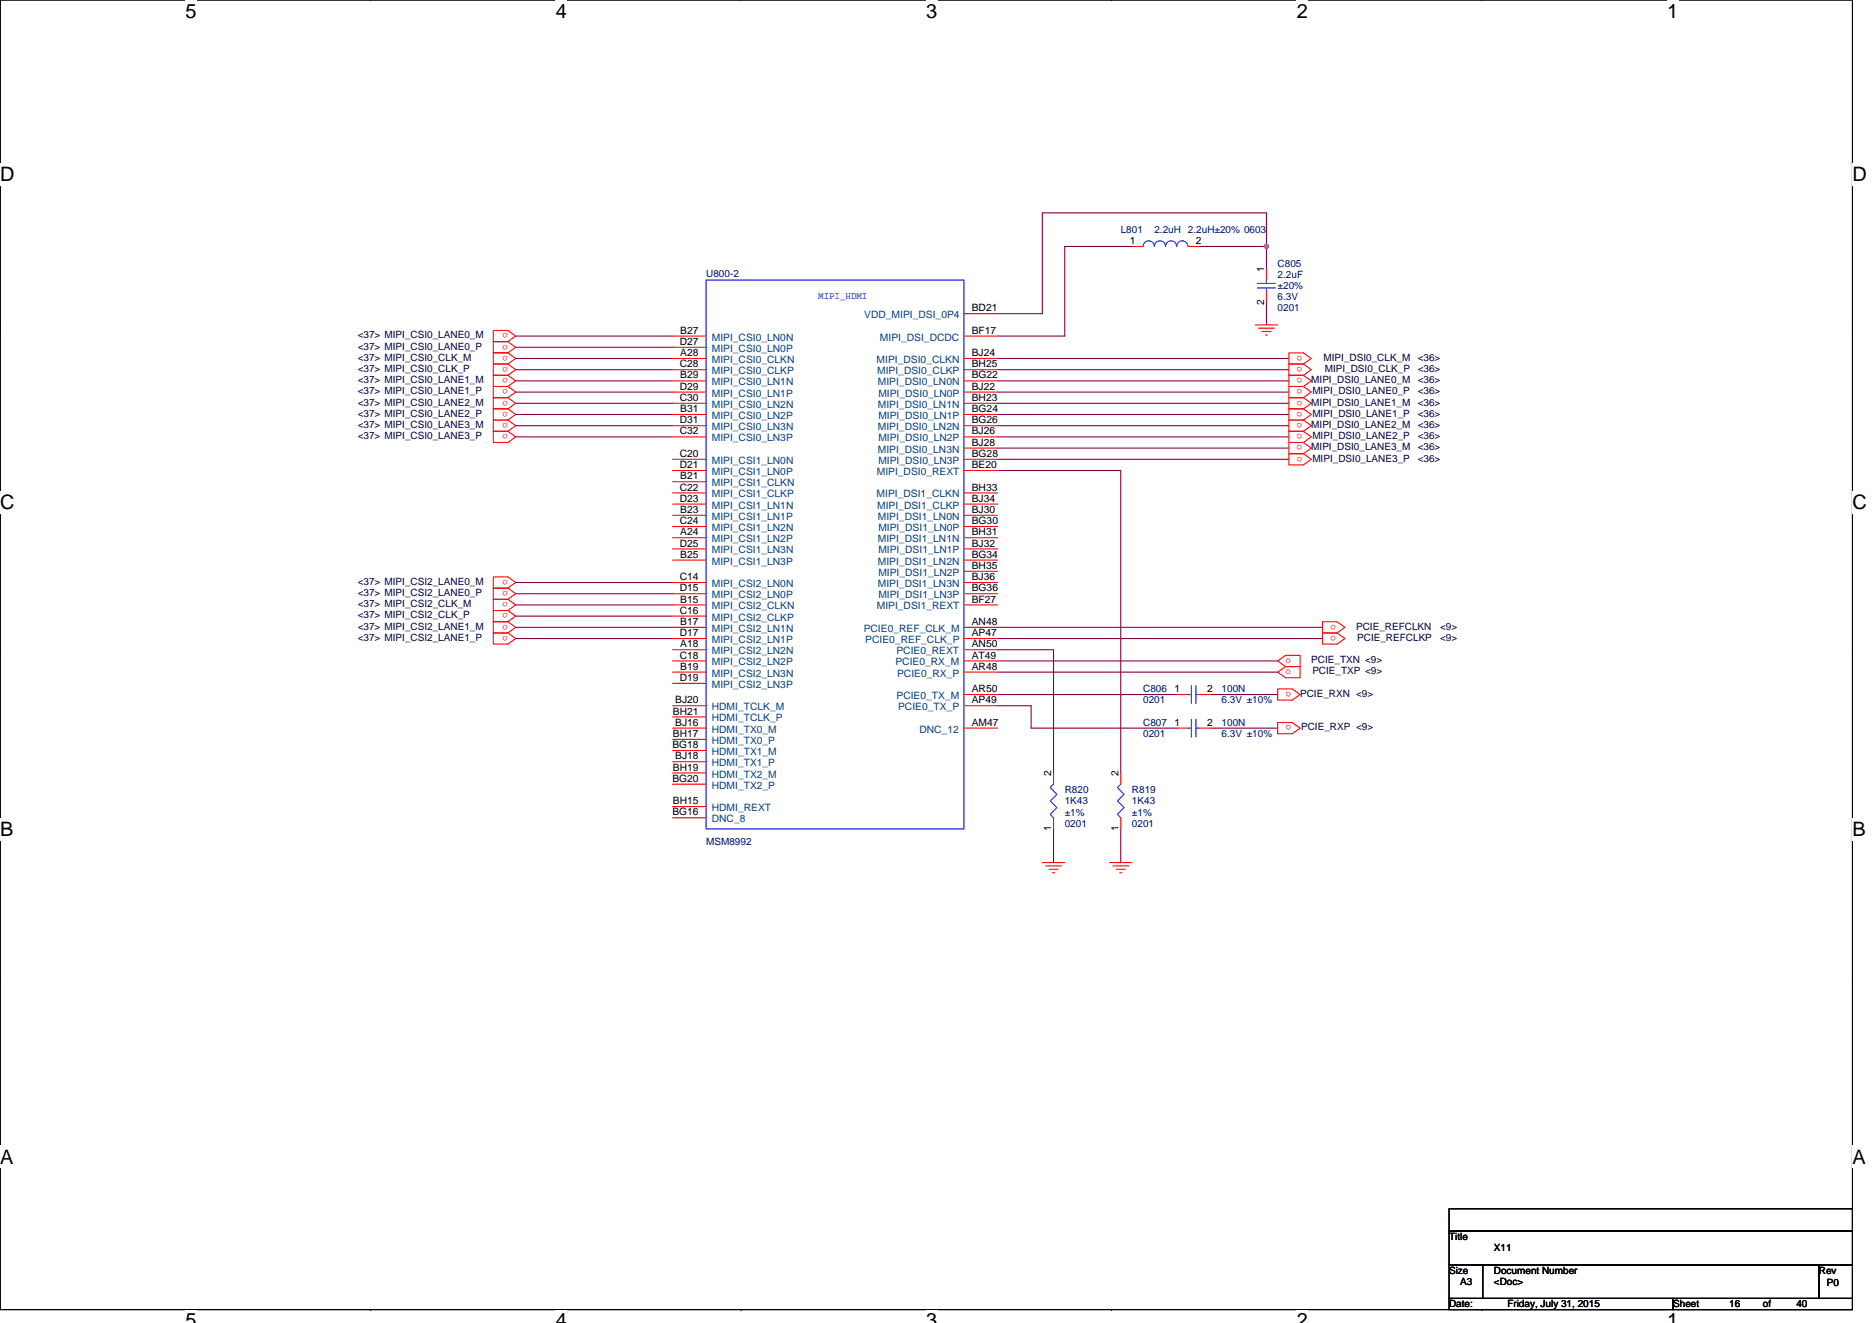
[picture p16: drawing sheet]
<svg xmlns="http://www.w3.org/2000/svg" width="297mm" height="210mm" viewBox="0 0 297 210" stroke-linecap="round" stroke-linejoin="round" font-family="sans-serif">
<defs><g id="words">
<g font-size="3.2">
<text x="29.4" y="2.8">5</text>
<text x="88.2" y="2.8">4</text>
<text x="147" y="2.8">3</text>
<text x="205.8" y="2.8">2</text>
<text x="264.5" y="2.8">1</text>
<text x="0" y="28.8">D</text>
<text x="293.9" y="28.8">D</text>
<text x="0" y="80.8">C</text>
<text x="293.9" y="80.8">C</text>
<text x="0" y="132.7">B</text>
<text x="293.9" y="132.7">B</text>
<text x="0" y="184.7">A</text>
<text x="293.9" y="184.7">A</text>
<text x="29.4" y="210.7">5</text>
<text x="88.2" y="210.7">4</text>
<text x="147" y="210.7">3</text>
<text x="205.8" y="210.7">2</text>
<text x="264.5" y="210.7">1</text>
</g>
<g font-size="1.6" fill="#000080">
<text x="177.8" y="37">L801</text>
<text x="183.2" y="37">2.2uH</text>
<text x="188.5" y="37">2.2uH±20% 0603</text>
<text x="112.1" y="43.9">U800-2</text>
<text x="202.7" y="42.3">C805</text>
<text x="202.7" y="44.1">2.2uF</text>
<text x="202.7" y="47.6">6.3V</text>
<text x="202.7" y="45.9">±20%</text>
<text x="202.7" y="49.4">0201</text>
<text x="181.4" y="109.9">C806</text>
<text x="181.4" y="111.7">0201</text>
<text x="193.8" y="109.9">100N</text>
<text x="193.8" y="111.7">6.3V ±10%</text>
<text x="181.4" y="115.2">C807</text>
<text x="181.4" y="117">0201</text>
<text x="193.8" y="115.2">100N</text>
<text x="193.8" y="117">6.3V ±10%</text>
<text x="168.9" y="125.9">R820</text>
<text x="179.6" y="125.9">R819</text>
<text x="168.9" y="127.7">1K43</text>
<text x="168.9" y="129.4">±1%</text>
<text x="168.9" y="131.2">0201</text>
<text x="179.6" y="127.7">1K43</text>
<text x="179.6" y="129.4">±1%</text>
<text x="179.6" y="131.2">0201</text>
<text x="112.1" y="134">MSM8992</text>
</g>
<g font-size="1.6">
<text x="179.3" y="38.7">1</text>
<text x="189.8" y="38.7">2</text>
<text x="200.6" y="43.2" transform="rotate(-90 200.6 43.2)">1</text>
<text x="107.9" y="53">B27</text>
<text x="154.2" y="49.4">BD21</text>
<text x="154.2" y="53">BF17</text>
<text x="200.6" y="48.4" transform="rotate(-90 200.6 48.4)">2</text>
<text x="107.9" y="58.3">C28</text>
<text x="107.9" y="54.7">D27</text>
<text x="107.9" y="56.5">A28</text>
<text x="154.2" y="58.3">BH25</text>
<text x="154.2" y="56.5">BJ24</text>
<text x="107.9" y="63.6">C30</text>
<text x="107.9" y="61.8">D29</text>
<text x="107.9" y="60.1">B29</text>
<text x="107.9" y="65.4">B31</text>
<text x="154.2" y="63.6">BH23</text>
<text x="154.2" y="60.1">BG22</text>
<text x="154.2" y="65.4">BG24</text>
<text x="154.2" y="61.8">BJ22</text>
<text x="107.9" y="69">C32</text>
<text x="107.9" y="67.2">D31</text>
<text x="154.2" y="67.2">BG26</text>
<text x="154.2" y="70.7">BJ28</text>
<text x="154.2" y="69">BJ26</text>
<text x="107.9" y="77.9">C22</text>
<text x="107.9" y="74.3">D21</text>
<text x="107.9" y="72.5">C20</text>
<text x="107.9" y="76.1">B21</text>
<text x="154.2" y="74.3">BE20</text>
<text x="154.2" y="72.5">BG28</text>
<text x="154.2" y="77.9">BH33</text>
<text x="107.9" y="83.2">C24</text>
<text x="107.9" y="79.6">D23</text>
<text x="107.9" y="81.4">B23</text>
<text x="154.2" y="79.6">BJ34</text>
<text x="154.2" y="81.4">BJ30</text>
<text x="154.2" y="83.2">BG30</text>
<text x="107.9" y="86.7">D25</text>
<text x="107.9" y="88.5">B25</text>
<text x="107.9" y="85">A24</text>
<text x="154.2" y="88.5">BG34</text>
<text x="154.2" y="85">BH31</text>
<text x="154.2" y="86.7">BJ32</text>
<text x="107.9" y="93.9">D15</text>
<text x="107.9" y="92.1">C14</text>
<text x="107.9" y="95.6">B15</text>
<text x="154.2" y="92.1">BJ36</text>
<text x="154.2" y="95.6">BF27</text>
<text x="154.2" y="93.9">BG36</text>
<text x="154.2" y="90.3">BH35</text>
<text x="107.9" y="101">D17</text>
<text x="107.9" y="97.4">C16</text>
<text x="107.9" y="99.2">B17</text>
<text x="154.2" y="101">AP47</text>
<text x="154.2" y="99.2">AN48</text>
<text x="107.9" y="104.5">C18</text>
<text x="107.9" y="106.3">B19</text>
<text x="107.9" y="102.7">A18</text>
<text x="154.2" y="106.3">AR48</text>
<text x="154.2" y="104.5">AT49</text>
<text x="154.2" y="102.7">AN50</text>
<text x="106.8" y="113.4">BH21</text>
<text x="107.1" y="111.6">BJ20</text>
<text x="107.9" y="108.1">D19</text>
<text x="154.2" y="111.6">AP49</text>
<text x="154.2" y="109.9">AR50</text>
<text x="186.4" y="109.9">1</text>
<text x="191.5" y="109.9">2</text>
<text x="106.7" y="118.7">BG18</text>
<text x="106.8" y="117">BH17</text>
<text x="107.1" y="115.2">BJ16</text>
<text x="154.2" y="115.2">AM47</text>
<text x="186.4" y="115.2">1</text>
<text x="191.5" y="115.2">2</text>
<text x="106.7" y="124.1">BG20</text>
<text x="106.8" y="122.3">BH19</text>
<text x="107.1" y="120.5">BJ18</text>
<text x="166.8" y="123.2" transform="rotate(-90 166.8 123.2)">2</text>
<text x="177.5" y="123.2" transform="rotate(-90 177.5 123.2)">2</text>
<text x="106.7" y="129.4">BG16</text>
<text x="106.8" y="127.6">BH15</text>
<text x="166.8" y="132" transform="rotate(-90 166.8 132)">1</text>
<text x="177.5" y="132" transform="rotate(-90 177.5 132)">1</text>
<text x="229.9" y="196.8">Title</text>
<text x="229.9" y="202.2">Size</text>
<text x="231.7" y="203.9">A3</text>
<text x="237" y="202.2">Document Number</text>
<text x="237" y="203.9">&lt;Doc&gt;</text>
<text x="237" y="198.6">X11</text>
<text x="288.6" y="202.2">Rev</text>
<text x="229.9" y="207.5">Date:</text>
<text x="239.2" y="207.5">Friday, July 31, 2015</text>
<text x="265.5" y="207.5">Sheet</text>
<text x="274.4" y="207.5">16</text>
<text x="279.7" y="207.5">of</text>
<text x="285" y="207.5">40</text>
<text x="289.9" y="204.1">P0</text>
</g>
<text font-size="1.6" fill="#00f" x="129.8" y="47.5">MIPI_HDMI</text>
<g font-size="1.6" fill="#000040">
<text x="56.8" y="53.7">&lt;37&gt; MIPI_CSI0_LANE0_M</text>
<text x="56.8" y="55.5">&lt;37&gt; MIPI_CSI0_LANE0_P</text>
<text x="56.8" y="57.3">&lt;37&gt; MIPI_CSI0_CLK_M</text>
<text x="56.8" y="59">&lt;37&gt; MIPI_CSI0_CLK_P</text>
<text x="210" y="57.3">MIPI_DSI0_CLK_M</text>
<text x="210.2" y="59">MIPI_DSI0_CLK_P</text>
<text x="225" y="57.3">&lt;36&gt;</text>
<text x="225" y="59">&lt;36&gt;</text>
<text x="56.8" y="60.8">&lt;37&gt; MIPI_CSI0_LANE1_M</text>
<text x="56.8" y="64.4">&lt;37&gt; MIPI_CSI0_LANE2_M</text>
<text x="56.8" y="62.6">&lt;37&gt; MIPI_CSI0_LANE1_P</text>
<text x="208.1" y="60.8">MIPI_DSI0_LANE0_M</text>
<text x="208.1" y="64.4">MIPI_DSI0_LANE1_M</text>
<text x="208.2" y="62.6">MIPI_DSI0_LANE0_P</text>
<text x="225" y="60.8">&lt;36&gt;</text>
<text x="225" y="62.6">&lt;36&gt;</text>
<text x="225" y="64.4">&lt;36&gt;</text>
<text x="56.8" y="66.1">&lt;37&gt; MIPI_CSI0_LANE2_P</text>
<text x="56.8" y="67.9">&lt;37&gt; MIPI_CSI0_LANE3_M</text>
<text x="56.8" y="69.7">&lt;37&gt; MIPI_CSI0_LANE3_P</text>
<text x="208.1" y="67.9">MIPI_DSI0_LANE2_M</text>
<text x="208.1" y="71.5">MIPI_DSI0_LANE3_M</text>
<text x="208.2" y="66.1">MIPI_DSI0_LANE1_P</text>
<text x="208.2" y="69.7">MIPI_DSI0_LANE2_P</text>
<text x="225" y="66.1">&lt;36&gt;</text>
<text x="225" y="69.7">&lt;36&gt;</text>
<text x="225" y="67.9">&lt;36&gt;</text>
<text x="225" y="71.5">&lt;36&gt;</text>
<text x="208.2" y="73.3">MIPI_DSI0_LANE3_P</text>
<text x="225" y="73.3">&lt;36&gt;</text>
<text x="56.8" y="92.8">&lt;37&gt; MIPI_CSI2_LANE0_M</text>
<text x="56.8" y="94.6">&lt;37&gt; MIPI_CSI2_LANE0_P</text>
<text x="56.8" y="96.4">&lt;37&gt; MIPI_CSI2_CLK_M</text>
<text x="56.8" y="98.1">&lt;37&gt; MIPI_CSI2_CLK_P</text>
<text x="56.8" y="99.9">&lt;37&gt; MIPI_CSI2_LANE1_M</text>
<text x="56.8" y="101.7">&lt;37&gt; MIPI_CSI2_LANE1_P</text>
<text x="215.2" y="99.9">PCIE_REFCLKN</text>
<text x="215.3" y="101.7">PCIE_REFCLKP</text>
<text x="228.5" y="99.9">&lt;9&gt;</text>
<text x="228.5" y="101.7">&lt;9&gt;</text>
<text x="208.1" y="105.3">PCIE_TXN &lt;9&gt;</text>
<text x="208.2" y="107">PCIE_TXP &lt;9&gt;</text>
<text x="206.3" y="110.6">PCIE_RXN &lt;9&gt;</text>
<text x="206.5" y="115.9">PCIE_RXP &lt;9&gt;</text>
</g>
<g font-size="1.6" fill="#f00">
<text x="80.6" y="52.9" transform="rotate(180 80.6 52.9)">o</text>
<text x="80.6" y="54.7" transform="rotate(180 80.6 54.7)">o</text>
<text x="80.6" y="56.5" transform="rotate(180 80.6 56.5)">o</text>
<text x="80.6" y="58.3" transform="rotate(180 80.6 58.3)">o</text>
<text x="206.6" y="56.5" transform="rotate(180 206.6 56.5)">o</text>
<text x="206.6" y="58.3" transform="rotate(180 206.6 58.3)">o</text>
<text x="80.6" y="60" transform="rotate(180 80.6 60)">o</text>
<text x="80.6" y="63.6" transform="rotate(180 80.6 63.6)">o</text>
<text x="80.6" y="61.8" transform="rotate(180 80.6 61.8)">o</text>
<text x="80.6" y="65.4" transform="rotate(180 80.6 65.4)">o</text>
<text x="206.6" y="60" transform="rotate(180 206.6 60)">o</text>
<text x="206.6" y="61.8" transform="rotate(180 206.6 61.8)">o</text>
<text x="206.6" y="63.6" transform="rotate(180 206.6 63.6)">o</text>
<text x="206.6" y="65.4" transform="rotate(180 206.6 65.4)">o</text>
<text x="80.6" y="67.1" transform="rotate(180 80.6 67.1)">o</text>
<text x="80.6" y="68.9" transform="rotate(180 80.6 68.9)">o</text>
<text x="206.6" y="68.9" transform="rotate(180 206.6 68.9)">o</text>
<text x="206.6" y="67.1" transform="rotate(180 206.6 67.1)">o</text>
<text x="206.6" y="70.7" transform="rotate(180 206.6 70.7)">o</text>
<text x="206.6" y="72.5" transform="rotate(180 206.6 72.5)">o</text>
<text x="80.6" y="92" transform="rotate(180 80.6 92)">o</text>
<text x="80.6" y="93.8" transform="rotate(180 80.6 93.8)">o</text>
<text x="80.6" y="95.6" transform="rotate(180 80.6 95.6)">o</text>
<text x="80.6" y="97.4" transform="rotate(180 80.6 97.4)">o</text>
<text x="80.6" y="99.1" transform="rotate(180 80.6 99.1)">o</text>
<text x="80.6" y="100.9" transform="rotate(180 80.6 100.9)">o</text>
<text x="212" y="99.1" transform="rotate(180 212 99.1)">o</text>
<text x="212" y="100.9" transform="rotate(180 212 100.9)">o</text>
<text x="204" y="105.3">o</text>
<text x="204" y="107">o</text>
<text x="204.9" y="109.8" transform="rotate(180 204.9 109.8)">o</text>
<text x="204.9" y="115.1" transform="rotate(180 204.9 115.1)">o</text>
</g>
<g font-size="1.6" fill="#004080">
<text x="137.1" y="50.5">VDD_MIPI_DSI_0P4</text>
<text x="112.9" y="59.4">MIPI_CSI0_CLKP</text>
<text x="112.9" y="54.1">MIPI_CSI0_LN0N</text>
<text x="112.9" y="55.8">MIPI_CSI0_LN0P</text>
<text x="112.9" y="57.6">MIPI_CSI0_CLKN</text>
<text x="139.1" y="57.6">MIPI_DSI0_CLKN</text>
<text x="139.2" y="59.4">MIPI_DSI0_CLKP</text>
<text x="139.6" y="54.1">MIPI_DSI_DCDC</text>
<text x="112.9" y="61.2">MIPI_CSI0_LN1N</text>
<text x="112.9" y="64.7">MIPI_CSI0_LN2N</text>
<text x="112.9" y="62.9">MIPI_CSI0_LN1P</text>
<text x="139.3" y="64.7">MIPI_DSI0_LN1N</text>
<text x="139.3" y="61.2">MIPI_DSI0_LN0N</text>
<text x="139.4" y="62.9">MIPI_DSI0_LN0P</text>
<text x="112.9" y="70.1">MIPI_CSI0_LN3P</text>
<text x="112.9" y="68.3">MIPI_CSI0_LN3N</text>
<text x="112.9" y="66.5">MIPI_CSI0_LN2P</text>
<text x="139.3" y="68.3">MIPI_DSI0_LN2N</text>
<text x="139.3" y="71.8">MIPI_DSI0_LN3N</text>
<text x="139.4" y="66.5">MIPI_DSI0_LN1P</text>
<text x="139.4" y="70.1">MIPI_DSI0_LN2P</text>
<text x="112.9" y="77.2">MIPI_CSI1_CLKN</text>
<text x="112.9" y="75.4">MIPI_CSI1_LN0P</text>
<text x="112.9" y="73.6">MIPI_CSI1_LN0N</text>
<text x="139.1" y="75.4">MIPI_DSI0_REXT</text>
<text x="139.4" y="73.6">MIPI_DSI0_LN3P</text>
<text x="112.9" y="82.5">MIPI_CSI1_LN1P</text>
<text x="112.9" y="80.7">MIPI_CSI1_LN1N</text>
<text x="112.9" y="79">MIPI_CSI1_CLKP</text>
<text x="139.1" y="79">MIPI_DSI1_CLKN</text>
<text x="139.2" y="80.7">MIPI_DSI1_CLKP</text>
<text x="139.3" y="82.5">MIPI_DSI1_LN0N</text>
<text x="112.9" y="89.6">MIPI_CSI1_LN3P</text>
<text x="112.9" y="87.8">MIPI_CSI1_LN3N</text>
<text x="112.9" y="86.1">MIPI_CSI1_LN2P</text>
<text x="112.9" y="84.3">MIPI_CSI1_LN2N</text>
<text x="139.3" y="89.6">MIPI_DSI1_LN2N</text>
<text x="139.3" y="86.1">MIPI_DSI1_LN1N</text>
<text x="139.4" y="87.8">MIPI_DSI1_LN1P</text>
<text x="139.4" y="84.3">MIPI_DSI1_LN0P</text>
<text x="112.9" y="95">MIPI_CSI2_LN0P</text>
<text x="112.9" y="93.2">MIPI_CSI2_LN0N</text>
<text x="139.3" y="93.2">MIPI_DSI1_LN3N</text>
<text x="139.4" y="95">MIPI_DSI1_LN3P</text>
<text x="139.4" y="91.4">MIPI_DSI1_LN2P</text>
<text x="112.9" y="100.3">MIPI_CSI2_LN1N</text>
<text x="112.9" y="98.5">MIPI_CSI2_CLKP</text>
<text x="112.9" y="96.7">MIPI_CSI2_CLKN</text>
<text x="137.1" y="100.3">PCIE0_REF_CLK_M</text>
<text x="139.1" y="96.7">MIPI_DSI1_REXT</text>
<text x="112.9" y="107.4">MIPI_CSI2_LN3N</text>
<text x="112.9" y="105.6">MIPI_CSI2_LN2P</text>
<text x="112.9" y="103.8">MIPI_CSI2_LN2N</text>
<text x="112.9" y="102.1">MIPI_CSI2_LN1P</text>
<text x="137.3" y="102.1">PCIE0_REF_CLK_P</text>
<text x="142.1" y="105.6">PCIE0_RX_M</text>
<text x="142.2" y="103.8">PCIE0_REXT</text>
<text x="142.3" y="107.4">PCIE0_RX_P</text>
<text x="112.9" y="112.7">HDMI_TCLK_M</text>
<text x="112.9" y="109.2">MIPI_CSI2_LN3P</text>
<text x="142.3" y="111">PCIE0_TX_M</text>
<text x="142.5" y="112.7">PCIE0_TX_P</text>
<text x="112.9" y="119.8">HDMI_TX1_M</text>
<text x="112.9" y="118.1">HDMI_TX0_P</text>
<text x="112.9" y="116.3">HDMI_TX0_M</text>
<text x="112.9" y="114.5">HDMI_TCLK_P</text>
<text x="145.9" y="116.3">DNC_12</text>
<text x="112.9" y="125.2">HDMI_TX2_P</text>
<text x="112.9" y="123.4">HDMI_TX2_M</text>
<text x="112.9" y="121.6">HDMI_TX1_P</text>
<text x="112.9" y="128.7">HDMI_REXT</text>
<text x="112.9" y="130.5">DNC_8</text>
</g>
</g></defs>
<path d="M0 0h293.9v207.9h-293.9z" fill="none" stroke="#000" stroke-width=".17"/>
<g fill="#fff">
<path d="M29.4 0h1.8v3.5h-1.8z"/>
<path d="M29.4 207.9h1.8v2h-1.8z"/>
</g>
<path d="M58.8 0h.1M58.8 207.9h.1" fill="none" stroke="#000" stroke-width=".17"/>
<g fill="#fff">
<path d="M88.2 0h1.8v3.5h-1.8z"/>
<path d="M88.2 207.9h1.8v2h-1.8z"/>
</g>
<path d="M117.6 0h.1M117.6 207.9h.1" fill="none" stroke="#000" stroke-width=".17"/>
<g fill="#fff">
<path d="M147 0h1.7v3.5h-1.7z"/>
<path d="M147 207.9h1.7v2h-1.7z"/>
</g>
<path d="M176.4 0h.1M176.4 207.9h.1" fill="none" stroke="#000" stroke-width=".17"/>
<g fill="#fff">
<path d="M205.8 0h1.7v3.5h-1.7z"/>
<path d="M205.8 207.9h1.7v2h-1.7z"/>
</g>
<path d="M235.2 0h.1M235.2 207.9h.1" fill="none" stroke="#000" stroke-width=".17"/>
<g fill="#fff">
<path d="M264.5 0h1.8v3.5h-1.8z"/>
<path d="M264.5 207.9h1.8v2h-1.8z"/>
<path d="M0 26h2.3v3.5h-2.3z"/>
<path d="M293.9 26h2.3v3.5h-2.3z"/>
<path d="M0 77.9h2.3v3.5h-2.3z"/>
<path d="M293.9 77.9h2.3v3.5h-2.3z"/>
</g>
<path d="M0 52h.1M293.9 52h.1" fill="none" stroke="#000" stroke-width=".17"/>
<g fill="#fff">
<path d="M0 129.9h2.1v3.5h-2.1z"/>
<path d="M293.9 129.9h2.1v3.5h-2.1z"/>
</g>
<path d="M0 103.9h.1M293.9 103.9h.1" fill="none" stroke="#000" stroke-width=".17"/>
<g fill="#fff">
<path d="M0 181.9h2.2v3.5h-2.2z"/>
<path d="M293.9 181.9h2.2v3.5h-2.2z"/>
</g>
<path d="M0 155.9h.1M293.9 155.9h.1M229.9 191.9h64v3.5h-64zM229.9 195.4h64v5.3h-64zM229.9 200.7h5.4v5.4h-5.4zM229.9 206.1h35.6v1.8h-35.6zM235.3 200.7h53.3v5.4h-53.3zM265.5 206.1h28.4v1.8h-28.4zM288.6 200.7h5.3v5.4h-5.3z" fill="none" stroke="#000" stroke-width=".17"/>
<g fill="none" stroke="#800040" stroke-width=".17">
<path d="M179.6 39.1h-10.7v14.2h-10.6M190.3 39.1h10.7M201 39.1v3.6M201 39.1v-5.3h-35.6v16h-7.1M81.8 53.3h24.9M81.8 55.1h24.9M81.8 56.9h24.9M81.8 58.7h24.9M158.3 56.9h46.2M158.3 58.7h46.2M201 48v3.6M81.8 60.5h24.9"/>
<path d="M81.8 64h24.9M81.8 62.2h24.9M81.8 65.8h24.9M81.8 67.6h24.9M81.8 69.3h24.9M158.3 72.9h46.2M158.3 74.7h19.5v48M158.3 60.5h46.2M158.3 62.2h46.2M158.3 64h46.2M158.3 65.8h46.2M158.3 69.3h46.2"/>
<path d="M158.3 67.6h46.2M158.3 71.1h46.2M81.8 92.5h24.9M81.8 94.2h24.9M81.8 96h24.9M81.8 97.8h24.9M81.8 99.6h24.9M158.3 99.6h51.5M81.8 101.3h24.9M158.3 103.1h8.9v19.6M158.3 110.2h28.4M158.3 112h5.3v3.6h23.1"/>
<path d="M158.3 101.3h51.5M158.3 104.9h44.4M158.3 106.7h44.4M192.1 110.2h10.6M192.1 115.6h10.6M167.2 131.6v5.3M177.8 131.6v5.3"/>
</g>
<circle cx="200.9" cy="39.1" r=".35" fill="#f0f" stroke="#f0f" stroke-width=".17"/>
<g fill="none" stroke="#f00" stroke-width=".17">
<path d="M179.6 39.1h1.8M188.5 39.1h1.8M78.3 52.5h2.3l1.2 .8-1.2 .9h-2.3zM80.6 54.2l1.2 .9-1.2 .9M80.6 56l1.2 .9-1.2 .9M80.6 57.8l1.2 .9-1.2 .9M80.6 59.6l1.2 .9-1.2 .8M80.6 54.2h-2.3v1.8h2.3M80.6 56h-2.3v1.8h2.3M80.6 57.8h-2.3v1.8h2.3M80.6 59.6h-2.3v1.7h2.3M106.7 58.7h5.4"/>
<path d="M106.7 53.3h5.4M106.7 55.1h5.4M106.7 56.9h5.4M152.9 58.7h5.4M152.9 56.9h5.4M152.9 49.8h5.4M152.9 53.3h5.4M199.2 51.6h3.5M199.7 52.1h2.5M200.2 52.6h1.5M200.8 53.2h.3M201 42.7v1.7"/>
<path d="M201 46.2v1.8M204.5 56h2.3l1.3 .9-1.3 .9h-2.3zM206.8 57.8l1.3 .9-1.3 .9M206.8 59.6l1.3 .9-1.3 .8M206.8 57.8h-2.3v1.8h2.3M206.8 59.6h-2.3v1.7h2.3M78.3 68.5h2.3l1.2 .8-1.2 .9h-2.3zM80.6 63.1l1.2 .9-1.2 .9M80.6 61.3l1.2 .9-1.2 .9M80.6 64.9l1.2 .9-1.2 .9M80.6 66.7l1.2 .9-1.2 .9M80.6 63.1h-2.3v1.8h2.3"/>
<path d="M80.6 61.3h-2.3v1.8h2.3M80.6 64.9h-2.3v1.8h2.3M80.6 66.7h-2.3v1.8h2.3M106.7 60.5h5.4M106.7 78.2h5.4M106.7 76.5h5.4M106.7 74.7h5.4M106.7 72.9h5.4M106.7 69.3h5.4M106.7 67.6h5.4M106.7 65.8h5.4M106.7 64h5.4"/>
<path d="M106.7 62.2h5.4M152.9 67.6h5.4M152.9 65.8h5.4M152.9 64h5.4M152.9 62.2h5.4M152.9 60.5h5.4M152.9 78.2h5.4M152.9 74.7h5.4M152.9 72.9h5.4M152.9 71.1h5.4M152.9 69.3h5.4M204.5 72h2.3l1.3 .9-1.3 .9h-2.3z"/>
<path d="M206.8 61.3l1.3 .9-1.3 .9M206.8 63.1l1.3 .9-1.3 .9M206.8 64.9l1.3 .9-1.3 .9M206.8 68.5l1.3 .8-1.3 .9M206.8 66.7l1.3 .9-1.3 .9M206.8 70.2l1.3 .9-1.3 .9M206.8 61.3h-2.3v1.8h2.3M206.8 63.1h-2.3v1.8h2.3M206.8 64.9h-2.3v1.8h2.3M206.8 68.5h-2.3v1.7h2.3M206.8 66.7h-2.3v1.8h2.3M206.8 70.2h-2.3v1.8h2.3"/>
<path d="M78.3 91.6h2.3l1.2 .9-1.2 .8h-2.3zM80.6 93.3l1.2 .9-1.2 .9M80.6 95.1l1.2 .9-1.2 .9M80.6 96.9l1.2 .9-1.2 .9M80.6 98.7l1.2 .9-1.2 .9M80.6 93.3h-2.3v1.8h2.3M80.6 95.1h-2.3v1.8h2.3M80.6 96.9h-2.3v1.8h2.3M80.6 98.7h-2.3v1.8h2.3M106.7 94.2h5.4M106.7 92.5h5.4M106.7 88.9h5.4"/>
<path d="M106.7 87.1h5.4M106.7 85.3h5.4M106.7 83.6h5.4M106.7 81.8h5.4M106.7 80h5.4M106.7 99.6h5.4M106.7 97.8h5.4M106.7 96h5.4M152.9 96h5.4M152.9 94.2h5.4M152.9 92.5h5.4M152.9 90.7h5.4"/>
<path d="M152.9 88.9h5.4M152.9 87.1h5.4M152.9 85.3h5.4M152.9 99.6h5.4M152.9 83.6h5.4M152.9 81.8h5.4M152.9 80h5.4M209.8 98.7h2.4l1.2 .9-1.2 .9h-2.4zM78.3 100.5h2.3l1.2 .8-1.2 .9h-2.3zM106.7 119.1h5.4M106.7 117.3h5.4M106.7 115.6h5.4"/>
<path d="M106.7 113.8h5.4M106.7 112h5.4M106.7 108.5h5.4M106.7 106.7h5.4M106.7 104.9h5.4M106.7 103.1h5.4M106.7 101.3h5.4M152.9 115.6h5.4M152.9 112h5.4M152.9 110.2h5.4M152.9 106.7h5.4M152.9 104.9h5.4"/>
<path d="M152.9 103.1h5.4M152.9 101.3h5.4M186.7 110.2h1.8M186.7 115.6h1.8M190.3 110.2h1.8M190.3 115.6h1.8M202.7 109.3h2.3l1.3 .9-1.3 .9h-2.3zM202.7 114.7h2.3l1.3 .9-1.3 .9h-2.3zM202.7 104.9l1.3-.9h2.3v1.8h-2.3zM202.7 106.7l1.3-.9h2.3v1.8h-2.3zM209.8 100.5h2.4l1.2 .8-1.2 .9h-2.4zM106.7 128h5.4"/>
<path d="M106.7 129.8h5.4M106.7 124.5h5.4M106.7 122.7h5.4M106.7 120.9h5.4M165.4 136.9h3.5M165.9 137.4h2.5M166.5 138h1.4M167 138.5h.3M167.2 129.8v1.8M167.2 122.7v1.8M176.1 136.9h3.5M176.6 137.4h2.5"/>
<path d="M177.1 138h1.5M177.7 138.5h.3M177.8 129.8v1.8M177.8 122.7v1.8"/>
</g>
<g fill="none" stroke="#00f" stroke-width=".17">
<path d="M183.2 39.1a.88 .88 0 0 0-.9-.9 .88 .88 0 0 0-.9 .9M188.5 39.1a.89 .89 0 0 0-.9-.9 .89 .89 0 0 0-.9 .9 .89 .89 0 0 0-.9-.9 .89 .89 0 0 0-.9 .9 .88 .88 0 0 0-.8-.9 .88 .88 0 0 0-.9 .9M112.1 44.4h40.8v87.2h-40.8zM199.5 45h2.9M199.5 45.7h2.9M201 44.4v.6M201 45.7v.5M188.5 110.2h.5M188.5 115.6h.5M189 108.8v2.9M189 114.2v2.8M189.8 108.8v2.9"/>
<path d="M189.8 110.2h.5M189.8 114.2v2.8M189.8 115.6h.5M167.2 124.5l-.6 .5 1.1 1.1-1.1 1 1.1 1.1-1.1 1.1 .6 .5M177.8 124.5l-.5 .5 1.1 1.1-1.1 1 1.1 1.1-1.1 1.1 .5 .5"/>
</g>
<use href="#words"/>
</svg>
